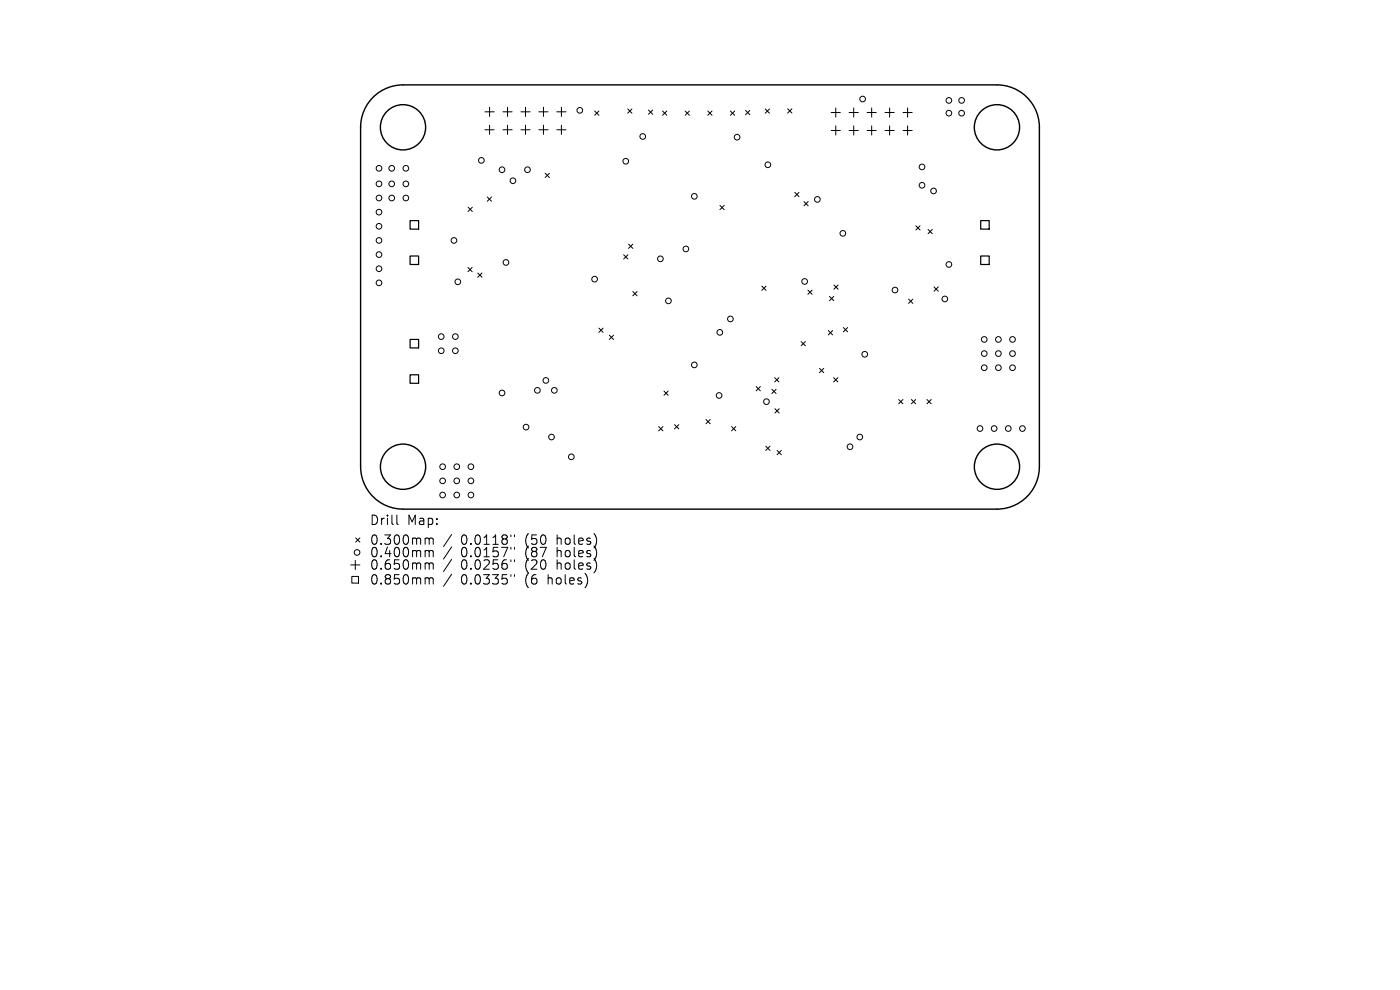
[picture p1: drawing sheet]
<svg xmlns="http://www.w3.org/2000/svg" width="297mm" height="210mm" viewBox="0 0 297 210" stroke-linecap="round" stroke-linejoin="round" font-family="sans-serif">
<defs><g id="words">
<g font-size="2.8">
<text x="78.3" y="111.6">Drill</text>
<text x="86.3" y="111.6">Map:</text>
<text x="78.3" y="115.8">0.300mm</text>
<text x="78.3" y="118.4">0.400mm</text>
<text x="97.6" y="115.8">0.0118&quot;</text>
<text x="97.6" y="118.4">0.0157&quot;</text>
<text x="111.2" y="115.8">(50</text>
<text x="111.2" y="118.4">(87</text>
<text x="118" y="115.8">holes)</text>
<text x="118" y="118.4">holes)</text>
<text x="78.3" y="121.1">0.650mm</text>
<text x="78.3" y="124.2">0.850mm</text>
<text x="97.6" y="121.1">0.0256&quot;</text>
<text x="97.6" y="124.2">0.0335&quot;</text>
<text x="111.2" y="121.1">(20</text>
<text x="111.2" y="124.2">(6</text>
<text x="116.1" y="124.2">holes)</text>
<text x="118" y="121.1">holes)</text>
</g>
</g></defs>
<g fill="none" stroke="#000" stroke-width=".3">
<path d="M79.3 20.5a9 9 0 0 1 6.2-2.5h126a9 9 0 0 1 9 9v72a9 9 0 0 1-9 9h-126a9 9 0 0 1-9-9v-72a9 9 0 0 1 2.8-6.5z"/>
<circle cx="85.5" cy="27" r="4.8"/>
<circle cx="211.5" cy="27" r="4.8"/>
<circle cx="85.5" cy="99" r="4.8"/>
<circle cx="211.5" cy="99" r="4.8"/>
</g>
<g fill="none" stroke="#000" stroke-width=".21">
<path d="M102.9 23.7h1.9M102.9 27.5h1.9M103.9 22.7v2M103.9 26.6v1.9M106.7 23.7h1.9M106.7 27.5h1.9M107.7 22.7v2M107.7 26.6v1.9M110.5 23.7h2M110.5 27.5h2M111.5 22.7v2M111.5 26.6v1.9"/>
<path d="M114.3 23.7h2M114.3 27.5h2M115.3 22.7v2M115.3 26.6v1.9M115.7 36.8l.9 .9M116.6 36.8l-.9 .9M118.1 23.7h2M118.1 27.5h2M119.1 22.7v2M119.1 26.6v1.9M126.2 23.6l.9 .9M127.1 23.6l-.9 .9"/>
<path d="M133.2 23.1l.9 .9M134.1 23.1l-.9 .9M137.6 23.3l.9 .9M138.5 23.3l-.9 .9M140.6 23.6l.9 .9M141.5 23.6l-.9 .9M145.4 23.6l.9 .9M146.3 23.6l-.9 .9M150.2 23.6l.9 .9M151.1 23.6l-.9 .9M155 23.6l.9 .9M155.9 23.6l-.9 .9"/>
<path d="M158.2 23.4l.9 .9M159.1 23.4l-.9 .9M162.3 23.1l.9 .9M163.2 23.1l-.9 .9M167.1 23.1l.9 .9M168 23.1l-.9 .9M176.3 23.9h2M176.3 27.7h2M177.3 22.9v1.9M177.3 26.7v2M180.1 23.9h2M180.1 27.7h2"/>
<path d="M181.1 22.9v1.9M181.1 26.7v2M183.9 23.9h2M183.9 27.7h2M184.9 22.9v1.9M184.9 26.7v2M187.8 23.9h1.9M187.8 27.7h1.9M188.7 22.9v1.9M188.7 26.7v2M191.6 23.9h1.9M191.6 27.7h1.9"/>
<path d="M192.5 22.9v1.9M192.5 26.7v2M99.3 56.7l.9 .9M99.3 44l.9 .9M100.2 56.7l-.9 .9M100.2 44l-.9 .9M101.4 57.9l.9 .9M102.3 57.9l-.9 .9M103.4 41.8l.9 .9M104.3 41.8l-.9 .9M132.3 54l.9 .9M133.2 54l-.9 .9"/>
<path d="M133.4 51.8l.9 .9M134.3 51.8l-.9 .9M152.7 43.6l.9 .9M153.6 43.6l-.9 .9M168.6 40.8l.9 .9M169.5 40.8l-.9 .9M170.6 42.8l.9 .9M171.5 42.8l-.9 .9M194.3 47.9l.9 .9M195.2 47.9l-.9 .9M196.9 48.7l.9 .9M197.8 48.7l-.9 .9"/>
<path d="M127.1 69.6l.9 .9M128 69.6l-.9 .9M129.3 71.1l.9 .9M130.2 71.1l-.9 .9M134.3 61.8l.9 .9M135.2 61.8l-.9 .9M161.6 60.7l.9 .9M162.5 60.7l-.9 .9M170 72.5l.9 .9M170.9 72.5l-.9 .9M171.4 61.5l.9 .9M172.3 61.5l-.9 .9"/>
<path d="M173.9 78.2l.9 .9M174.8 78.2l-.9 .9M175.7 70.1l.9 .9M176 62.9l.9 .9M176.6 70.1l-.9 .9M176.9 62.9l-.9 .9M176.9 60.5l.9 .9M177.8 60.5l-.9 .9M178.9 69.5l.9 .9M179.8 69.5l-.9 .9M192.8 63.5l.9 .9M193.7 63.5l-.9 .9"/>
<path d="M198.2 60.9l.9 .9M199.1 60.9l-.9 .9M139.7 90.5l.9 .9M140.6 90.5l-.9 .9M140.9 83l.9 .9M141.8 83l-.9 .9M143.1 90.1l.9 .9M144 90.1l-.9 .9M149.8 89l.9 .9M150.7 89l-.9 .9M155.2 90.5l.9 .9M156.1 90.5l-.9 .9"/>
<path d="M160.4 82l.9 .9M161.3 82l-.9 .9M162.5 94.7l.9 .9M163.4 94.7l-.9 .9M163.7 82.6l.9 .9M164.4 80.1l.9 .9M164.4 86.7l.9 .9M164.6 82.6l-.9 .9M164.9 95.6l.9 .9M165.3 80.1l-.9 .9M165.3 86.7l-.9 .9M165.8 95.6l-.9 .9"/>
<path d="M176.8 80.1l.9 .9M177.7 80.1l-.9 .9M190.7 84.8l.9 .9M191.6 84.8l-.9 .9M193.4 84.8l.9 .9M194.3 84.8l-.9 .9M196.7 84.8l.9 .9M197.6 84.8l-.9 .9M74.4 119.8h1.9M75.4 118.9v1.9M75.4 114.1l.9 .9M76.3 114.1l-.9 .9"/>
<path d="M84.2 109.3v1.7l.3 .3M90.5 114.1h.3l.2 .3M90.5 116.8l.5 .1v.2M90.5 119.4h.3l.2 .3M91 114.4l.3-.3 .5 .1 .1 1.3M91 114.4v1.1M91 117.1v1M91 119.7v1M91 117.1l.3-.3 .5 .1 .1 1.2M91 119.7l.3-.3 .5 .1 .1 1.2M95.8 113.4l-1.7 2.5M95.8 116l-1.7 2.6"/>
<path d="M95.8 118.7l-1.7 2.5M108.4 113.5v.4M108.4 116.1v.4M108.4 118.7v.4M109.1 113.5v.4M109.1 116.1v.4M109.1 118.7v.4M126.3 113.6l.3 .9-.3 1.4M126.3 116.2l.3 1-.3 1.3M126.3 118.8l.3 1-.3 1.3M74.6 122.3h1.5v1.4h-1.5zM90.5 122.6l.5 .1v.2"/>
<path d="M91 122.9v1M91 122.9l.3-.3 .5 .1 .1 1.2M95.8 121.8l-1.7 2.6M108.4 121.9v.4M109.1 121.9v.4M124.6 122.5l.1 .8-.3 1"/>
<circle cx="80.4" cy="35.7" r=".6"/>
<circle cx="80.4" cy="39" r=".6"/>
<circle cx="83.1" cy="35.7" r=".6"/>
<circle cx="83.1" cy="39" r=".6"/>
<circle cx="86.1" cy="35.7" r=".6"/>
<circle cx="86.1" cy="39" r=".6"/>
<circle cx="102.1" cy="34" r=".6"/>
<circle cx="106.5" cy="36" r=".6"/>
<circle cx="108.8" cy="38.3" r=".6"/>
<circle cx="111.9" cy="36" r=".6"/>
<circle cx="123" cy="23.4" r=".6"/>
<circle cx="132.8" cy="34.2" r=".6"/>
<circle cx="136.4" cy="29" r=".6"/>
<circle cx="156.4" cy="29.1" r=".6"/>
<circle cx="162.9" cy="35" r=".6"/>
<circle cx="183" cy="21" r=".6"/>
<circle cx="195.6" cy="39.3" r=".6"/>
<circle cx="195.6" cy="35.4" r=".6"/>
<circle cx="201.3" cy="24" r=".6"/>
<circle cx="201.3" cy="21.3" r=".6"/>
<circle cx="204" cy="24" r=".6"/>
<circle cx="204" cy="21.3" r=".6"/>
<circle cx="80.4" cy="48" r=".6"/>
<circle cx="80.4" cy="54" r=".6"/>
<circle cx="80.4" cy="57" r=".6"/>
<circle cx="80.4" cy="51" r=".6"/>
<circle cx="80.4" cy="45" r=".6"/>
<circle cx="80.4" cy="42" r=".6"/>
<circle cx="83.1" cy="42" r=".6"/>
<circle cx="86.1" cy="42" r=".6"/>
<circle cx="96.3" cy="51" r=".6"/>
<circle cx="97.1" cy="59.8" r=".6"/>
<circle cx="107.3" cy="55.7" r=".6"/>
<circle cx="126.1" cy="59.2" r=".6"/>
<circle cx="140.1" cy="54.9" r=".6"/>
<circle cx="145.5" cy="52.8" r=".6"/>
<circle cx="147.3" cy="41.6" r=".6"/>
<circle cx="170.7" cy="59.7" r=".6"/>
<circle cx="173.4" cy="42.3" r=".6"/>
<circle cx="178.8" cy="49.5" r=".6"/>
<circle cx="198" cy="40.5" r=".6"/>
<circle cx="201.3" cy="56.1" r=".6"/>
<circle cx="80.4" cy="60" r=".6"/>
<circle cx="93.6" cy="74.4" r=".6"/>
<circle cx="93.6" cy="71.4" r=".6"/>
<circle cx="96.6" cy="74.4" r=".6"/>
<circle cx="96.6" cy="71.4" r=".6"/>
<circle cx="141.8" cy="63.8" r=".6"/>
<circle cx="147.3" cy="77.4" r=".6"/>
<circle cx="152.7" cy="70.5" r=".6"/>
<circle cx="155" cy="67.7" r=".6"/>
<circle cx="183.5" cy="75.2" r=".6"/>
<circle cx="189.9" cy="61.5" r=".6"/>
<circle cx="200.4" cy="63.4" r=".6"/>
<circle cx="208.8" cy="78" r=".6"/>
<circle cx="208.8" cy="75" r=".6"/>
<circle cx="208.8" cy="72" r=".6"/>
<circle cx="211.8" cy="78" r=".6"/>
<circle cx="211.8" cy="75" r=".6"/>
<circle cx="211.8" cy="72" r=".6"/>
<circle cx="214.8" cy="78" r=".6"/>
<circle cx="214.8" cy="75" r=".6"/>
<circle cx="214.8" cy="72" r=".6"/>
<circle cx="93.9" cy="99" r=".6"/>
<circle cx="96.9" cy="99" r=".6"/>
<circle cx="99.9" cy="99" r=".6"/>
<circle cx="106.5" cy="83.4" r=".6"/>
<circle cx="111.6" cy="90.6" r=".6"/>
<circle cx="114" cy="82.8" r=".6"/>
<circle cx="115.8" cy="80.7" r=".6"/>
<circle cx="117" cy="92.7" r=".6"/>
<circle cx="117.6" cy="82.8" r=".6"/>
<circle cx="121.2" cy="96.9" r=".6"/>
<circle cx="152.5" cy="83.9" r=".6"/>
<circle cx="162.6" cy="85.2" r=".6"/>
<circle cx="180.3" cy="94.8" r=".6"/>
<circle cx="182.4" cy="92.7" r=".6"/>
<circle cx="207.9" cy="90.9" r=".6"/>
<circle cx="210.9" cy="90.9" r=".6"/>
<circle cx="213.9" cy="90.9" r=".6"/>
<circle cx="216.9" cy="90.9" r=".6"/>
<circle cx="75.7" cy="117.2" r=".6"/>
<circle cx="93.9" cy="102" r=".6"/>
<circle cx="93.9" cy="105" r=".6"/>
<circle cx="96.9" cy="102" r=".6"/>
<circle cx="96.9" cy="105" r=".6"/>
<circle cx="99.9" cy="102" r=".6"/>
<circle cx="99.9" cy="105" r=".6"/>
</g>
<path d="M87 46.8h1.8v1.8h-1.8zM87 54.3h1.8v1.8h-1.8zM208 46.8h1.9v1.8h-1.9zM208 54.3h1.9v1.8h-1.9zM87 72h1.8v1.8h-1.8zM87 79.5h1.8v1.8h-1.8z" fill="none" stroke="#000" stroke-width=".26"/>
<use href="#words"/>
</svg>
